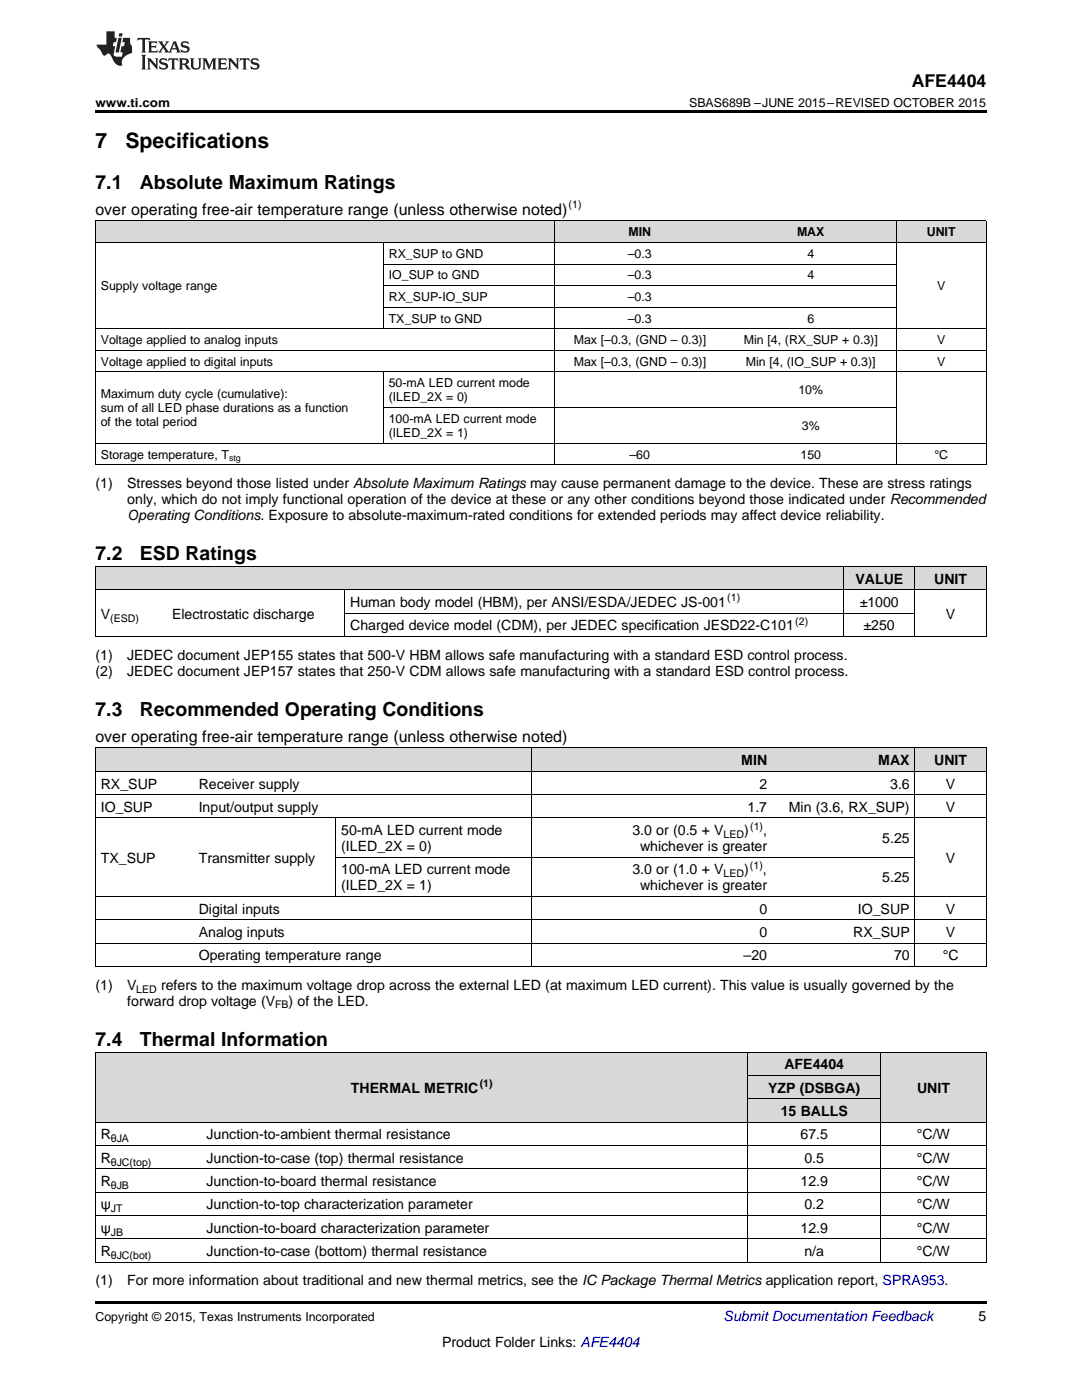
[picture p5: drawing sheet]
<svg xmlns="http://www.w3.org/2000/svg" width="216mm" height="279mm" viewBox="0 0 216 279" stroke-linecap="round" stroke-linejoin="round" font-family="sans-serif">
<defs><g id="words">
<g font-size="4.2">
<text x="19" y="29.6">7</text>
<text x="25" y="29.6">Specifications</text>
</g>
<g font-size="3.9">
<text x="19" y="37.7">7.1</text>
<text x="27.9" y="37.7">Absolute Maximum Ratings</text>
<text x="19" y="111.8">7.2</text>
<text x="27.9" y="111.8">ESD Ratings</text>
<text x="19" y="142.9">7.3</text>
<text x="27.9" y="142.9">Recommended Operating Conditions</text>
<text x="19" y="208.8">7.4</text>
<text x="27.9" y="208.8">Thermal Information</text>
</g>
<text font-size="3.5" x="181.9" y="17.3">AFE4404</text>
<g font-size="3.2">
<text x="19" y="42.9">over operating free-air temperature range (unless otherwise noted)</text>
<text x="19" y="148.1">over operating free-air temperature range (unless otherwise noted)</text>
</g>
<g font-size="2.8">
<text x="19" y="97.4">(1)</text>
<text x="25.4" y="97.4">Stresses beyond those listed under Absolute Maximum Ratings may cause permanent damage to the device. These are stress ratings</text>
<text x="25.4" y="100.6">only, which do not imply functional operation of the device at these or any other conditions beyond those indicated under Recommended</text>
<text x="25.4" y="103.8">Operating Conditions. Exposure to absolute-maximum-rated conditions for extended periods may affect device reliability.</text>
<text x="170.7" y="116.5">VALUE</text>
<text x="186.4" y="116.5">UNIT</text>
<text x="20.1" y="123.5">V</text>
<text x="34.3" y="123.5">Electrostatic discharge</text>
<text x="69.9" y="121.1">Human body model (HBM), per ANSI/ESDA/JEDEC JS-001</text>
<text x="69.9" y="125.8">Charged device model (CDM), per JEDEC specification JESD22-C101</text>
<text x="171.6" y="121.1">±1000</text>
<text x="172.3" y="125.8">±250</text>
<text x="188.7" y="123.5">V</text>
<text x="19" y="131.7">(1)</text>
<text x="25.4" y="131.7">JEDEC document JEP155 states that 500-V HBM allows safe manufacturing with a standard ESD control process.</text>
<text x="19" y="134.8">(2)</text>
<text x="25.4" y="134.8">JEDEC document JEP157 states that 250-V CDM allows safe manufacturing with a standard ESD control process.</text>
<text x="147.9" y="152.7">MIN</text>
<text x="175.3" y="152.7">MAX</text>
<text x="186.4" y="152.7">UNIT</text>
<text x="20.1" y="157.4">RX_SUP</text>
<text x="39.7" y="157.4">Receiver supply</text>
<text x="151.5" y="157.4">2</text>
<text x="177.6" y="157.4">3.6</text>
<text x="188.7" y="157.4">V</text>
<text x="20.1" y="162">IO_SUP</text>
<text x="39.7" y="162">Input/output supply</text>
<text x="68.1" y="166.7">50-mA LED current mode</text>
<text x="126.2" y="166.7">3.0 or (0.5 + V</text>
<text x="148.5" y="166.7">)</text>
<text x="149.2" y="162">1.7</text>
<text x="152.3" y="166.7">,</text>
<text x="157.4" y="162">Min (3.6, RX_SUP)</text>
<text x="188.7" y="162">V</text>
<text x="20.1" y="172.2">TX_SUP</text>
<text x="39.7" y="172.2">Transmitter supply</text>
<text x="68.1" y="169.9">(ILED_2X = 0)</text>
<text x="127.7" y="169.9">whichever is greater</text>
<text x="176" y="168.3">5.25</text>
<text x="188.7" y="172.2">V</text>
<text x="68.1" y="174.5">100-mA LED current mode</text>
<text x="68.1" y="177.7">(ILED_2X = 1)</text>
<text x="126.2" y="174.5">3.0 or (1.0 + V</text>
<text x="127.7" y="177.7">whichever is greater</text>
<text x="148.5" y="174.5">)</text>
<text x="152.2" y="174.5">,</text>
<text x="176" y="176.1">5.25</text>
<text x="39.7" y="182.4">Digital inputs</text>
<text x="151.5" y="182.4">0</text>
<text x="171.2" y="182.4">IO_SUP</text>
<text x="188.7" y="182.4">V</text>
<text x="39.7" y="187">Analog inputs</text>
<text x="39.7" y="191.7">Operating temperature range</text>
<text x="148.4" y="191.7">–20</text>
<text x="151.5" y="187">0</text>
<text x="170.3" y="187">RX_SUP</text>
<text x="178.4" y="191.7">70</text>
<text x="188.1" y="191.7">°C</text>
<text x="188.7" y="187">V</text>
<text x="19" y="197.5">(1)</text>
<text x="25.4" y="197.5">V</text>
<text x="32.1" y="197.5">refers to the maximum voltage drop across the external LED (at maximum LED current). This value is usually governed by the</text>
<text x="25.4" y="200.7">forward drop voltage (V</text>
<text x="57.6" y="200.7">) of the LED.</text>
<text x="156.5" y="213.4">AFE4404</text>
<text x="70" y="218.1">THERMAL METRIC</text>
<text x="153.3" y="218.1">YZP (DSBGA)</text>
<text x="183" y="218.1">UNIT</text>
<text x="20.1" y="227.4">R</text>
<text x="41.2" y="227.4">Junction-to-ambient thermal resistance</text>
<text x="155.8" y="222.7">15 BALLS</text>
<text x="159.7" y="227.4">67.5</text>
<text x="183" y="227.4">°C/W</text>
<text x="20.1" y="232.1">R</text>
<text x="41.2" y="232.1">Junction-to-case (top) thermal resistance</text>
<text x="160.5" y="232.1">0.5</text>
<text x="183" y="232.1">°C/W</text>
<text x="20.1" y="236.7">R</text>
<text x="41.2" y="236.7">Junction-to-board thermal resistance</text>
<text x="159.7" y="236.7">12.9</text>
<text x="183" y="236.7">°C/W</text>
<text x="20.1" y="241.4">ψ</text>
<text x="41.2" y="241.4">Junction-to-top characterization parameter</text>
<text x="160.5" y="241.4">0.2</text>
<text x="183" y="241.4">°C/W</text>
<text x="20.1" y="246">ψ</text>
<text x="20.1" y="250.7">R</text>
<text x="41.2" y="246">Junction-to-board characterization parameter</text>
<text x="41.2" y="250.7">Junction-to-case (bottom) thermal resistance</text>
<text x="159.7" y="246">12.9</text>
<text x="160.5" y="250.7">n/a</text>
<text x="183" y="246">°C/W</text>
<text x="183" y="250.7">°C/W</text>
<text x="19" y="256.5">(1)</text>
<text x="25.4" y="256.5">For more information about traditional and new thermal metrics, see the IC Package Thermal Metrics application report, SPRA953.</text>
<text x="195.3" y="263.6">5</text>
<text x="88.2" y="268.9">Product Folder Links: AFE4404</text>
</g>
<text font-size="2.8" fill="#0000c8" x="144.4" y="263.6">Submit Documentation Feedback</text>
<g font-size="2.5">
<text x="19" y="21.4">www.ti.com</text>
<text x="137.5" y="21.4">SBAS689B –JUNE 2015–REVISED OCTOBER 2015</text>
<text x="125.4" y="47.2">MIN</text>
<text x="159" y="47.2">MAX</text>
<text x="184.9" y="47.2">UNIT</text>
<text x="77.6" y="51.5">RX_SUP to GND</text>
<text x="125.3" y="51.5">–0.3</text>
<text x="161.1" y="51.5">4</text>
<text x="20.1" y="57.9">Supply voltage range</text>
<text x="77.6" y="55.8">IO_SUP to GND</text>
<text x="125.3" y="55.8">–0.3</text>
<text x="161.1" y="55.8">4</text>
<text x="187" y="57.9">V</text>
<text x="77.6" y="60.1">RX_SUP-IO_SUP</text>
<text x="77.6" y="64.4">TX_SUP to GND</text>
<text x="125.3" y="60.1">–0.3</text>
<text x="125.3" y="64.4">–0.3</text>
<text x="161.1" y="64.4">6</text>
<text x="20.1" y="68.7">Voltage applied to analog inputs</text>
<text x="114.5" y="68.7">Max [–0.3, (GND – 0.3)]</text>
<text x="148.4" y="68.7">Min [4, (RX_SUP + 0.3)]</text>
<text x="187" y="68.7">V</text>
<text x="20.1" y="73">Voltage applied to digital inputs</text>
<text x="77.6" y="77.3">50-mA LED current mode</text>
<text x="114.5" y="73">Max [–0.3, (GND – 0.3)]</text>
<text x="148.8" y="73">Min [4, (IO_SUP + 0.3)]</text>
<text x="187" y="73">V</text>
<text x="20.1" y="79.4">Maximum duty cycle (cumulative):</text>
<text x="20.1" y="82.3">sum of all LED phase durations as a function</text>
<text x="77.6" y="80.1">(ILED_2X = 0)</text>
<text x="159.3" y="78.7">10%</text>
<text x="20.1" y="85.1">of the total period</text>
<text x="77.6" y="84.4">100-mA LED current mode</text>
<text x="77.6" y="87.2">(ILED_2X = 1)</text>
<text x="160" y="85.8">3%</text>
<text x="20.1" y="91.5">Storage temperature, T</text>
<text x="125.6" y="91.5">–60</text>
<text x="159.7" y="91.5">150</text>
<text x="186.4" y="91.5">°C</text>
<text x="19" y="263.6">Copyright © 2015, Texas Instruments Incorporated</text>
</g>
<g font-size="2.1">
<text x="113.5" y="41.6">(1)</text>
<text x="22" y="124">(ESD)</text>
<text x="145.1" y="120">(1)</text>
<text x="158.7" y="124.7">(2)</text>
<text x="144.4" y="167.3">LED</text>
<text x="149.7" y="165.6">(1)</text>
<text x="149.6" y="173.4">(1)</text>
<text x="144.4" y="175.1">LED</text>
<text x="27.2" y="198.1">LED</text>
<text x="54.9" y="201.3">FB</text>
<text x="95.7" y="217">(1)</text>
<text x="22.1" y="228">θJA</text>
<text x="22.1" y="232.6">θJC(top)</text>
<text x="22.1" y="237.3">θJB</text>
<text x="22.1" y="241.9">JT</text>
<text x="22.1" y="246.6">JB</text>
<text x="22.1" y="251.2">θJC(bot)</text>
</g>
<text font-size="1.8" x="45.7" y="92">stg</text>
</g></defs>
<g fill="#d8d8d8">
<path d="M19 210h21.1v14h-21.1z"/>
<path d="M40.1 210h109.2v14h-109.2z"/>
<path d="M149.3 219.4h26.4v4.6h-26.4z"/>
<path d="M175.7 210h21.1v14h-21.1z"/>
<path d="M149.3 214.7h26.4v4.7h-26.4z"/>
<path d="M149.3 210h26.4v4.7h-26.4z"/>
<path d="M19 149.3h19.6v4.7h-19.6z"/>
<path d="M38.6 149.3h28.4v4.7h-28.4z"/>
<path d="M67 149.3h39.2v4.7h-39.2z"/>
<path d="M106.2 149.3h48v4.7h-48z"/>
<path d="M154.2 149.3h28.4v4.7h-28.4z"/>
<path d="M182.6 149.3h14.2v4.7h-14.2z"/>
<path d="M19 113.1h14.3v4.7h-14.3z"/>
<path d="M33.3 113.1h35.5v4.7h-35.5z"/>
<path d="M68.8 113.1h99.6v4.7h-99.6z"/>
<path d="M168.4 113.1h14.2v4.7h-14.2z"/>
<path d="M182.6 113.1h14.2v4.7h-14.2z"/>
<path d="M19 44.1h57.5v4.3h-57.5z"/>
<path d="M76.5 44.1h34.1v4.3h-34.1z"/>
<path d="M110.6 44.1h34.1v4.3h-34.1z"/>
<path d="M144.7 44.1h34.2v4.3h-34.2z"/>
<path d="M178.9 44.1h17.9v4.3h-17.9z"/>
</g>
<g fill="#000">
<path d="M19 22h177.8v.5h-177.8zM19 127l.2 .1zM68.7 127l.1 .1zM168.3 127l.1 .1zM182.5 127l.1 .1zM196.7 127l.1 .1zM19 192.9h.2zM66.9 192.9h.1zM106 192.9h.2zM182.5 192.9h.1zM196.7 192.9h.1zM19 251.9l.2 .1z"/>
<path d="M149.2 251.9l.1 .1zM175.6 251.9l.1 .1zM196.7 251.9l.1 .1zM19 259.7h177.8v.5h-177.8z"/>
</g>
<g fill="none" stroke="#000" stroke-width=".2">
<path d="M19 48.4h177.8M19 44.1h177.8M19.1 44.1v48.7M76.5 48.4v17.3M76.5 57h102.4M76.5 52.7h102.4M110.6 44.1v48.7M178.8 44.1v48.7M196.8 44.1v48.7M19 74.2h177.8M19 69.9h177.8M19 65.6h177.8"/>
<path d="M76.5 74.3v14.2M76.5 61.3h102.4M19 92.8h177.8M19 88.5h177.8M76.5 81.3h102.4M19 117.7h177.8M19 113h177.8M19.1 113.1v14M68.8 117.7v9.4M168.3 113.1v14M182.5 113.1v14M196.8 113.1v14"/>
<path d="M19 127h177.8M68.8 122.4h113.8M19 158.6h177.8M19 153.9h177.8M19 149.3h177.8M19.1 149.3v43.6M106.1 149.3v43.6M182.5 149.3v43.6M196.8 149.3v43.6M19 178.9h177.8M19 163.2h177.8M67 163.3v15.7"/>
<path d="M67 171.1h115.6M19 192.9h177.8M19 188.2h177.8M19 183.6h177.8M19 210h177.8M19.1 210v42M149.2 210v42M149.3 219.3h26.4M149.3 214.6h26.4M175.7 210v42M196.8 210v42M19 237.9h177.8"/>
<path d="M19 233.3h177.8M19 228.6h177.8M19 224h177.8M19 251.9h177.8M19 247.2h177.8M19 242.6h177.8"/>
</g>
<g fill="#231f20">
<path d="M27.5 7.6l-.1 .5 .4-.2h.6v.1v2.1l-.2 .4h1l-.3-.4v-2.1l.1-.1h.5l.5 .2-.2-.5zM29.5 8.3l.2 .3v1.5l-.2 .4h1.8l.2-.6a1.04 1.04 0 0 1-1.3 .2v-.7h.6l.3 .2v-.6l-.3 .2h-.6v-.6l.8-.1 .4 .3-.2-.5zM31.5 8.3l.9 1.1-.9 1.1h.8l-.2-.2 .5-.7 .4 .7-.2 .2h1.5l-.1-.2 .1-.4h.9l.1 .4-.2 .2h1l-.3-.3-.7-1.9h-.5l-.9 2-.8-1 .9-1h-.8l.1 .3-.3 .5-.4-.6 .2-.2zM34.7 8.6l.4 1h-.7zM36.3 8.4a.63 .63 0 0 0-.2 .7 .63 .63 0 0 0 .6 .4l.6 .2 .1 .2a.75 .75 0 0 1-.7 .4 .75 .75 0 0 1-.6-.5l.1 .7 .1-.1a1.11 1.11 0 0 0 1.5-.6 1.13 1.13 0 0 0-1.2-.8l-.1-.4a1.04 1.04 0 0 1 1.2 .2l-.2-.5-.1 .1-.5-.2zM28.2 10.9l.2 .4v2.2l-.2 .4h1l-.3-.4v-2.2l.3-.4zM29.3 11.6l.3 .4v1.5l-.3 .4h.8l-.2-.4v-1.3l1.5 1.7v-1.9l.2-.4h-.7l.2 .4v.9l-1.1-1.3zM32 11.8a.62 .62 0 0 0-.2 .7 .62 .62 0 0 0 .6 .4l.6 .1 .1 .3a.76 .76 0 0 1-.7 .3 .76 .76 0 0 1-.6-.4l.1 .7 .1-.1a1.11 1.11 0 0 0 1.5-.6 1.13 1.13 0 0 0-1.2-.8l-.1-.4a1.04 1.04 0 0 1 1.2 .2l-.2-.6-.1 .1-.5-.1zM33.7 11.6l-.2 .6a.61 .61 0 0 1 .8-.3v1.6l-.2 .4h.9l-.2-.4v-1.6a.63 .63 0 0 1 .8 .3l-.2-.6zM35.6 11.6l.3 .4v1.5l-.3 .4h1l-.2-.2v-.8l.5 .2a.76 .76 0 0 0 1.2 .7l-1-1a.58 .58 0 0 0 .6-.5 .58 .58 0 0 0-.5-.6zM36.4 11.9h.1a.45 .45 0 0 1 .5 .1 .45 .45 0 0 1 .1 .5l-.7 .2zM37.9 11.6l.2 .2a2.17 2.17 0 0 0 .3 1.9 .99 .99 0 0 0 1.6-.6v-1.1l.2-.4h-.7l.2 .2a1.92 1.92 0 0 1-.2 1.8 .6 .6 0 0 1-.9-.5v-1.1l.2-.4zM40.4 11.6l.2 .4v1.5l-.2 .4h.7l-.2-.4v-1.4l.8 1.8 .8-1.8v1.4l-.2 .4h.9l-.2-.4v-1.5l.2-.4h-.8l-.6 1.5-.6-1.5zM43.4 11.6l.2 .4v1.5l-.2 .4h1.8l.2-.6a1.04 1.04 0 0 1-1.3 .1v-.6h.5l.4 .2v-.6l-.4 .2h-.5v-.7h.8l.3 .3-.1-.6zM45.5 11.6l.2 .4v1.5l-.2 .4h.7l-.2-.4v-1.3l1.5 1.7v-1.9l.2-.4h-.7l.2 .4v.9l-1.1-1.3zM47.9 11.6l-.1 .6a.61 .61 0 0 1 .8-.3v1.6l-.3 .4h1l-.3-.4 .1-1.6a.63 .63 0 0 1 .7 .3l-.1-.6zM50.2 11.8a.62 .62 0 0 0-.2 .7 .62 .62 0 0 0 .6 .4l.6 .1 .2 .3a.76 .76 0 0 1-.8 .3 .76 .76 0 0 1-.6-.4l.1 .7 .2-.1a1.11 1.11 0 0 0 1.5-.6 1.13 1.13 0 0 0-1.3-.8l-.1-.4a1.04 1.04 0 0 1 1.2 .2l-.1-.6-.2 .1-.5-.1z"/>
<path d="M21.2 6.3v2.6h-1.9l.1 .4 .7 .9a.91 .91 0 0 0 1 .8 .56 .56 0 0 1 .5-.3 .56 .56 0 0 1 .5 .3l.4 .8a1.53 1.53 0 0 0 1.9 1.2 1.54 1.54 0 0 1 1-2.1l.9-.3v-1.4a1.52 1.52 0 0 1-.3-1.6h-1.4l-.2 .8h.5l-.2 .8h-.4l-.2 1v.2l.4 .1-.2 .8a1.93 1.93 0 0 1-1.6-.3l.3-1.8h-.5l.2-.8h.4l.2-.8h-.4v-1.3zM23.6 7.6l-.6 2.9h.7l.6-2.9zM23.8 6.6l-.1 .7h.6l.2-.7z"/>
</g>
<use href="#words"/>
</svg>
